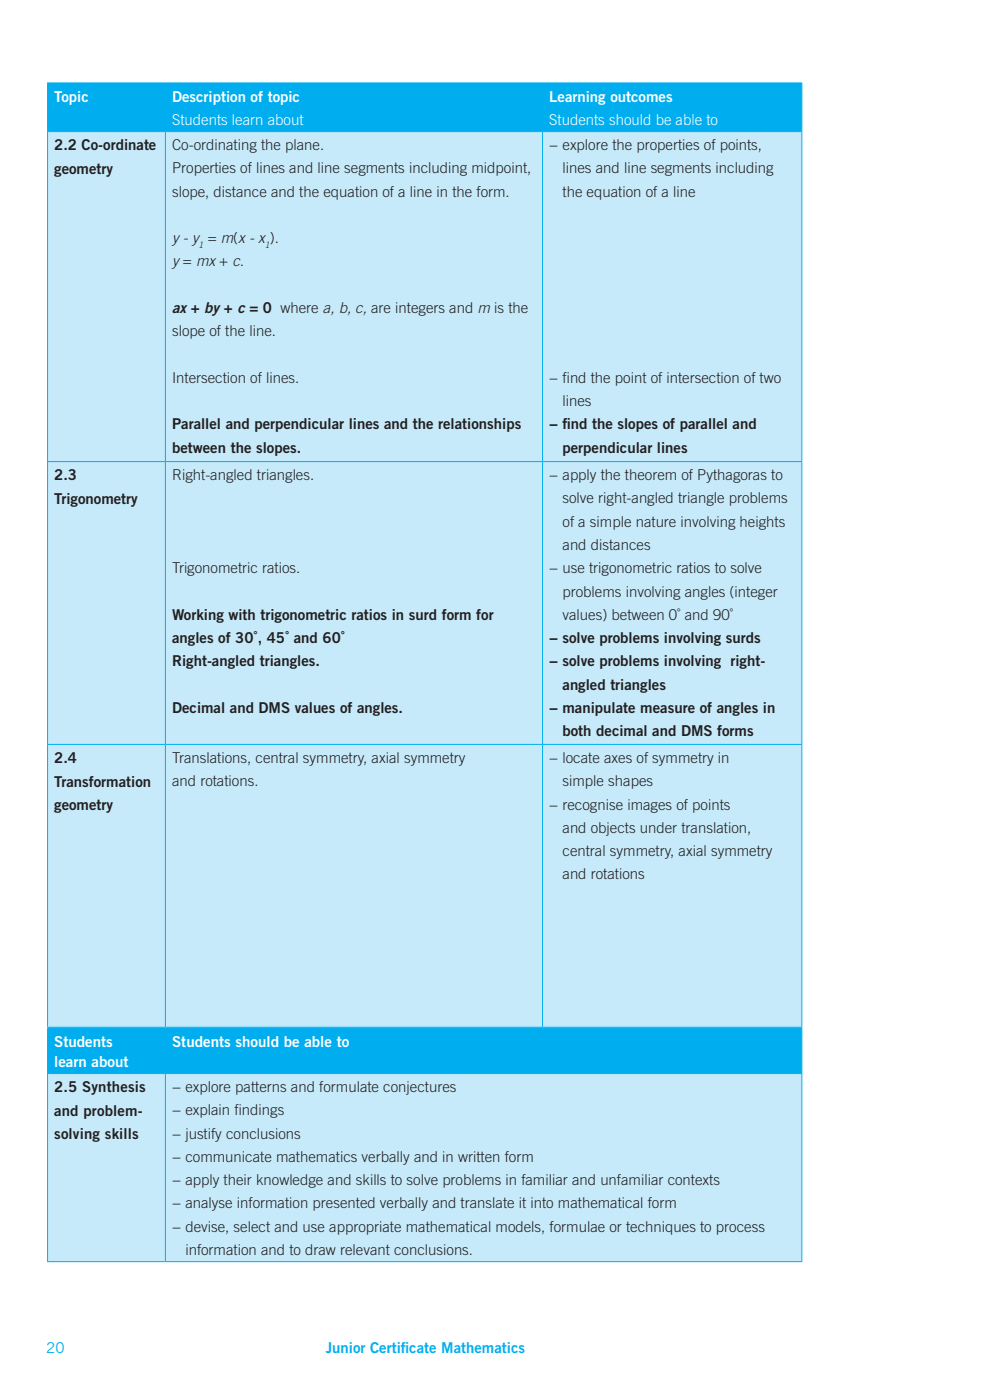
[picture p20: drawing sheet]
<svg xmlns="http://www.w3.org/2000/svg" width="210mm" height="297mm" viewBox="0 0 210 297" stroke-linecap="round" stroke-linejoin="round" font-family="sans-serif">
<defs><g id="words">
<g font-size="3.2" fill="#fff">
<text x="11.5" y="21.6">Topic</text>
<text x="36.5" y="21.6">Description of topic</text>
<text x="116.5" y="21.6">Learning outcomes</text>
<text x="36.5" y="26.5">Students learn about</text>
<text x="116.5" y="26.5">Students should be able to</text>
<text x="11.5" y="222.1">Students</text>
<text x="11.5" y="226.3">learn about</text>
<text x="36.5" y="222.1">Students should be able to</text>
</g>
<g font-size="3.2" fill="#231f20">
<text x="11.5" y="31.9">2.2 Co-ordinate</text>
<text x="36.5" y="31.8">Co-ordinating the plane.</text>
<text x="116.5" y="31.8">− explore the properties of points,</text>
<text x="11.5" y="36.8">geometry</text>
<text x="36.5" y="36.8">Properties of lines and line segments including midpoint,</text>
<text x="36.5" y="41.7">slope, distance and the equation of a line in the form.</text>
<text x="119.3" y="36.8">lines and line segments including</text>
<text x="119.3" y="41.7">the equation of a line</text>
<text x="36.5" y="51.6">y - y = m(x - x ).</text>
<text x="36.5" y="56.5">y= mx + c.</text>
<text x="36.5" y="66.4">ax + by+ c = 0 where a, b, c, are integers and m is the</text>
<text x="36.5" y="71.4">slope of the line.</text>
<text x="36.5" y="81.2">Intersection of lines.</text>
<text x="116.5" y="81.2">− f</text>
<text x="119.3" y="81.2">ind the point of intersection of two</text>
<text x="119.3" y="86.2">lines</text>
<text x="36.5" y="91.1">Parallel and perpendicular lines and the relationships</text>
<text x="116.5" y="91.1">− f</text>
<text x="119.3" y="91.1">ind the slopes of parallel and</text>
<text x="11.5" y="101.9">2.3</text>
<text x="36.5" y="96">between the slopes.</text>
<text x="36.5" y="101.8">Right-angled triangles.</text>
<text x="116.5" y="101.8">− apply the theorem of Pythagoras to</text>
<text x="119.3" y="96.1">perpendicular lines</text>
<text x="11.5" y="106.9">Trigonometry</text>
<text x="119.3" y="106.8">solve right-angled triangle problems</text>
<text x="119.3" y="111.7">of a simple nature involving heights</text>
<text x="119.3" y="116.7">and distances</text>
<text x="36.5" y="121.6">Trigonometric ratios.</text>
<text x="116.5" y="121.6">− use trigonometric ratios to solve</text>
<text x="36.5" y="131.5">Working with trigonometric ratios in surd form for</text>
<text x="119.3" y="126.5">problems involving angles (integer</text>
<text x="119.3" y="131.5">values) between 0˚ and 90˚</text>
<text x="36.5" y="136.4">angles of 30˚, 45˚ and 60˚</text>
<text x="116.5" y="136.4">− solve problems involving surds</text>
<text x="36.5" y="141.4">Right-angled triangles.</text>
<text x="116.5" y="141.4">− solve problems involving right-</text>
<text x="119.3" y="146.3">angled triangles</text>
<text x="36.5" y="151.2">Decimal and DMS values of angles.</text>
<text x="116.5" y="151.3">− manipulate measure of angles in</text>
<text x="11.5" y="161.9">2.4</text>
<text x="36.5" y="161.9">Translations, central symmetry, axial symmetry</text>
<text x="116.5" y="161.9">− locate axes of symmetry in</text>
<text x="119.3" y="156.2">both decimal and DMS forms</text>
<text x="11.5" y="166.9">Transformation</text>
<text x="36.5" y="166.8">and rotations.</text>
<text x="119.3" y="166.8">simple shapes</text>
<text x="11.5" y="171.8">geometry</text>
<text x="116.5" y="171.7">− recognise images of points</text>
<text x="119.3" y="176.7">and objects under translation,</text>
<text x="119.3" y="181.6">central symmetry, axial symmetry</text>
<text x="119.3" y="186.6">and rotations</text>
<text x="11.5" y="231.7">2.5 Synthesis</text>
<text x="36.5" y="231.7">− explore patterns and formulate conjectures</text>
<text x="11.5" y="236.7">and problem-</text>
<text x="36.5" y="236.6">− explain f</text>
<text x="49.7" y="236.6">indings</text>
<text x="11.5" y="241.6">solving skills</text>
<text x="36.5" y="241.5">− justify conclusions</text>
<text x="36.5" y="246.5">− communicate mathematics verbally and in written form</text>
<text x="36.5" y="251.4">− apply their knowledge and skills to solve problems in familiar and unfamiliar contexts</text>
<text x="36.5" y="256.4">− analyse information presented verbally and translate it into mathematical form</text>
<text x="36.5" y="261.3">− devise, select and use appropriate mathematical models, formulae or techniques to process</text>
<text x="39.3" y="266.2">information and to draw relevant conclusions.</text>
</g>
<g font-size="3.2" fill="#00aeef">
<text x="9.8" y="287">20</text>
<text x="69.1" y="287.1">Junior Certif</text>
<text x="85" y="287.1">icate Mathematics</text>
</g>
<g font-size="1.9" fill="#231f20">
<text x="42.1" y="52.6">1</text>
<text x="56.2" y="52.6">1</text>
</g>
</g></defs>
<path d="M10.1 17.6h25v10.3h-25zM35.1 17.6h80v10.3h-80zM115.1 17.6h55v10.3h-55z" fill="#00aeef"/>
<path d="M10.1 27.9h25v70h-25zM35.1 27.9h80v70h-80zM115.1 27.9h55v70h-55zM10.1 97.9h25v60h-25zM35.1 97.9h80v60h-80zM115.1 97.9h55v60h-55zM10.1 157.9h25v60h-25zM35.1 157.9h80v60h-80zM115.1 157.9h55v60h-55z" fill="#c6eafa"/>
<g fill="none" stroke="#00aeef" stroke-width=".21">
<path d="M10 17.6h160.2M10.1 17.7v10.1M35.1 17.7v10.1M115.1 17.7v10.1M170.1 17.7v10.1M10 27.9h160.2M10.1 28v69.8M35.1 28v69.8M115.1 28v69.8M170.1 28v69.8M10 97.9h160.2M10.1 98v59.8"/>
<path d="M35.1 98v59.8M115.1 98v59.8M170.1 98v59.8M10 157.9h160.2M10.1 158v59.8M35.1 158v59.8M115.1 158v59.8M170.1 158v59.8M10 217.9h160.2"/>
</g>
<path d="M10.1 218.1h25v9.7h-25zM35.1 218.1h135v9.7h-135z" fill="#00aeef"/>
<path d="M10.1 227.8h25v39.8h-25zM35.1 227.8h135v39.8h-135z" fill="#c6eafa"/>
<path d="M10 218.1h160.2M10.1 218.2v9.5M35.1 218.2v9.5M170.1 218.2v9.5M10 227.8h160.2M10.1 227.8v39.8M35.1 227.8v39.8M170.1 227.8v39.8M10 267.6h160.2" fill="none" stroke="#00aeef" stroke-width=".21"/>
<use href="#words"/>
</svg>
